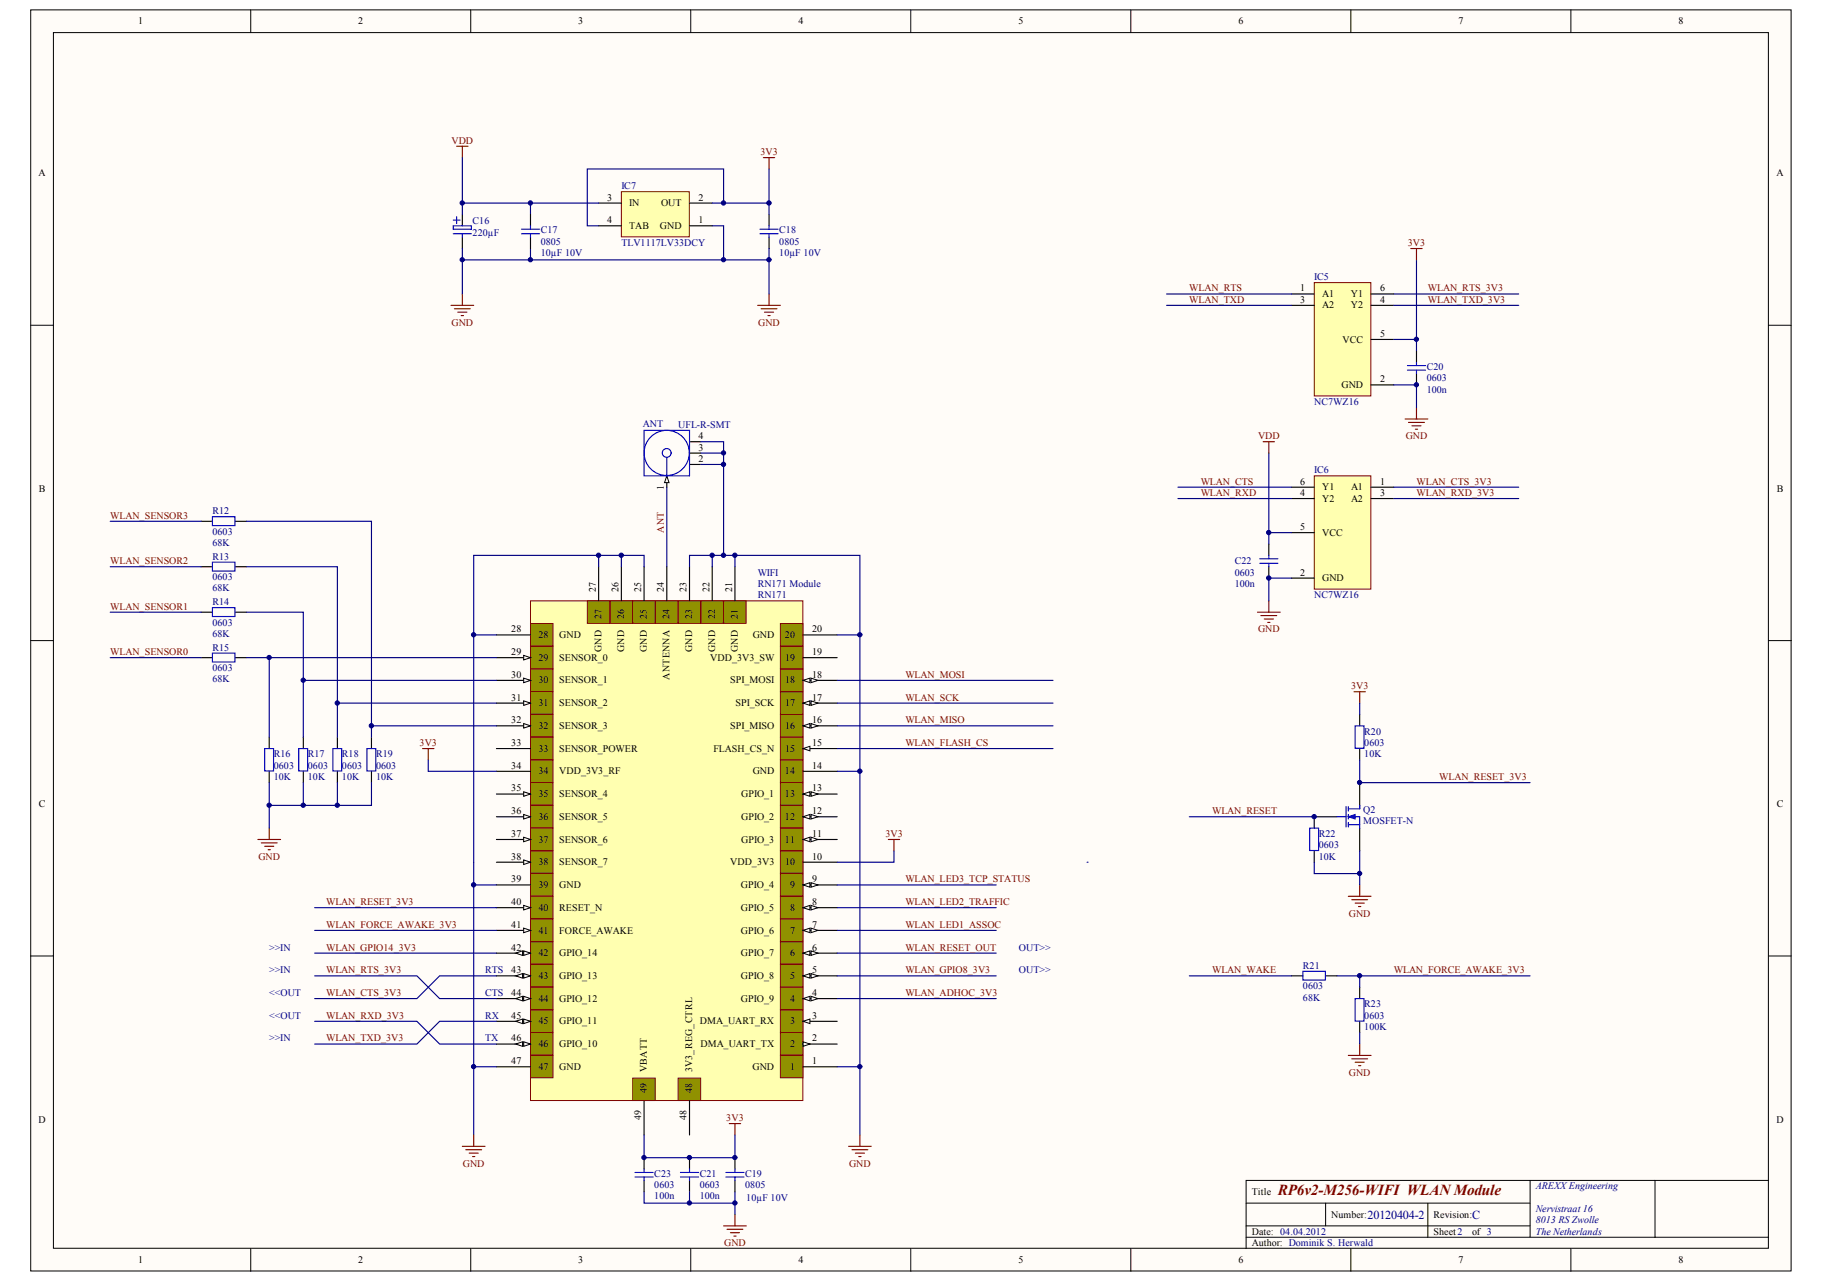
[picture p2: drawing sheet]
<svg xmlns="http://www.w3.org/2000/svg" width="289mm" height="203mm" viewBox="0 0 289 203" stroke-linecap="round" stroke-linejoin="round" font-family="sans-serif">
<defs><g id="words">
<text font-size="2.4" fill="#800000" x="202.3" y="189.3">RP6v2-M256-WIFI WLANModule</text>
<g font-size="1.9" fill="#000080">
<text x="216.5" y="193">20120404-2</text>
<text x="233.1" y="193">C</text>
</g>
<g font-size="1.6">
<text x="21.9" y="3.9">1</text>
<text x="56.7" y="3.9">2</text>
<text x="91.6" y="3.9">3</text>
<text x="126.4" y="3.9">4</text>
<text x="161.2" y="3.9">5</text>
<text x="196.1" y="3.9">6</text>
<text x="230.9" y="3.9">7</text>
<text x="265.7" y="3.9">8</text>
<text x="6.1" y="27.9">A</text>
<text x="281.3" y="27.9">A</text>
<text x="96.1" y="31.8">3</text>
<text x="96.1" y="35.4">4</text>
<text x="99.6" y="32.7">IN</text>
<text x="104.6" y="32.7">OUT</text>
<text x="110.6" y="31.8">2</text>
<text x="110.6" y="35.4">1</text>
<text x="99.6" y="36.3">TAB</text>
<text x="104.5" y="36.3">GND</text>
<text x="205.8" y="46.2">1</text>
<text x="205.8" y="48">3</text>
<text x="209.3" y="47.1">A1</text>
<text x="213.9" y="47.1">Y1</text>
<text x="218.5" y="46.2">6</text>
<text x="218.5" y="48">4</text>
<text x="209.3" y="48.9">A2</text>
<text x="213.9" y="48.9">Y2</text>
<text x="218.5" y="53.4">5</text>
<text x="212.5" y="54.3">VCC</text>
<text x="212.4" y="61.5">GND</text>
<text x="218.5" y="60.6">2</text>
<text x="110.6" y="71.4">3</text>
<text x="110.6" y="69.6">4</text>
<text x="6.1" y="77.9">B</text>
<text x="105.1" y="77.6" transform="rotate(-90 105.1 77.6)">1</text>
<text x="110.6" y="73.2">2</text>
<text x="205.8" y="76.8">6</text>
<text x="209.3" y="77.7">Y1</text>
<text x="213.9" y="77.7">A1</text>
<text x="218.5" y="76.8">1</text>
<text x="281.3" y="77.9">B</text>
<text x="205.8" y="84">5</text>
<text x="205.8" y="78.6">4</text>
<text x="209.3" y="79.5">Y2</text>
<text x="213.9" y="79.5">A2</text>
<text x="218.5" y="78.6">3</text>
<text x="209.3" y="84.9">VCC</text>
<text x="94.3" y="93.7" transform="rotate(-90 94.3 93.7)">27</text>
<text x="97.9" y="93.7" transform="rotate(-90 97.9 93.7)">26</text>
<text x="101.5" y="93.7" transform="rotate(-90 101.5 93.7)">25</text>
<text x="105.1" y="93.7" transform="rotate(-90 105.1 93.7)">24</text>
<text x="108.7" y="93.7" transform="rotate(-90 108.7 93.7)">23</text>
<text x="112.3" y="93.7" transform="rotate(-90 112.3 93.7)">22</text>
<text x="115.9" y="93.7" transform="rotate(-90 115.9 93.7)">21</text>
<text x="205.8" y="91.2">2</text>
<text x="209.3" y="92.1">GND</text>
<text x="80.9" y="100.2">28</text>
<text x="85.2" y="101.1">28</text>
<text x="88.5" y="101.1">GND</text>
<text x="95.2" y="98" transform="rotate(-90 95.2 98)">27</text>
<text x="98.8" y="98" transform="rotate(-90 98.8 98)">26</text>
<text x="102.4" y="98" transform="rotate(-90 102.4 98)">25</text>
<text x="106" y="98" transform="rotate(-90 106 98)">24</text>
<text x="109.6" y="98" transform="rotate(-90 109.6 98)">23</text>
<text x="113.2" y="98" transform="rotate(-90 113.2 98)">22</text>
<text x="116.8" y="98" transform="rotate(-90 116.8 98)">21</text>
<text x="119.2" y="101.1">GND</text>
<text x="124.3" y="101.1">20</text>
<text x="128.6" y="100.2">20</text>
<text x="80.9" y="103.8">29</text>
<text x="80.9" y="107.4">30</text>
<text x="85.2" y="104.7">29</text>
<text x="88.5" y="104.7">SENSOR_0</text>
<text x="95.2" y="103.3" transform="rotate(-90 95.2 103.3)">GND</text>
<text x="98.8" y="103.3" transform="rotate(-90 98.8 103.3)">GND</text>
<text x="102.4" y="103.3" transform="rotate(-90 102.4 103.3)">GND</text>
<text x="106" y="107.7" transform="rotate(-90 106 107.7)">ANTENNA</text>
<text x="109.6" y="103.3" transform="rotate(-90 109.6 103.3)">GND</text>
<text x="112.5" y="104.7">VDD_3V3_SW</text>
<text x="113.2" y="103.3" transform="rotate(-90 113.2 103.3)">GND</text>
<text x="116.8" y="103.3" transform="rotate(-90 116.8 103.3)">GND</text>
<text x="124.3" y="104.7">19</text>
<text x="128.6" y="107.4">18</text>
<text x="128.6" y="103.8">19</text>
<text x="80.9" y="111">31</text>
<text x="85.2" y="108.3">30</text>
<text x="85.2" y="111.9">31</text>
<text x="88.5" y="108.3">SENSOR_1</text>
<text x="88.5" y="111.9">SENSOR_2</text>
<text x="115.6" y="108.3">SPI_MOSI</text>
<text x="116.5" y="111.9">SPI_SCK</text>
<text x="124.3" y="111.9">17</text>
<text x="124.3" y="108.3">18</text>
<text x="128.6" y="111">17</text>
<text x="80.9" y="114.6">32</text>
<text x="80.9" y="118.2">33</text>
<text x="85.2" y="115.5">32</text>
<text x="85.2" y="119.1">33</text>
<text x="88.5" y="115.5">SENSOR_3</text>
<text x="88.5" y="119.1">SENSOR_POWER</text>
<text x="113" y="119.1">FLASH_CS_N</text>
<text x="115.6" y="115.5">SPI_MISO</text>
<text x="124.3" y="115.5">16</text>
<text x="124.3" y="119.1">15</text>
<text x="128.6" y="118.2">15</text>
<text x="128.6" y="114.6">16</text>
<text x="80.9" y="121.8">34</text>
<text x="80.9" y="125.4">35</text>
<text x="85.2" y="122.7">34</text>
<text x="88.5" y="122.7">VDD_3V3_RF</text>
<text x="119.2" y="122.7">GND</text>
<text x="124.3" y="122.7">14</text>
<text x="128.6" y="125.4">13</text>
<text x="128.6" y="121.8">14</text>
<text x="6.1" y="127.8">C</text>
<text x="80.9" y="129">36</text>
<text x="85.2" y="126.3">35</text>
<text x="85.2" y="129.9">36</text>
<text x="88.5" y="126.3">SENSOR_4</text>
<text x="88.5" y="129.9">SENSOR_5</text>
<text x="117.3" y="129.9">GPIO_2</text>
<text x="117.3" y="126.3">GPIO_1</text>
<text x="124.3" y="129.9">12</text>
<text x="124.3" y="126.3">13</text>
<text x="128.6" y="129">12</text>
<text x="281.3" y="127.8">C</text>
<text x="80.9" y="132.6">37</text>
<text x="80.9" y="136.1">38</text>
<text x="85.2" y="133.5">37</text>
<text x="85.2" y="137">38</text>
<text x="88.5" y="133.5">SENSOR_6</text>
<text x="88.5" y="137">SENSOR_7</text>
<text x="115.6" y="137">VDD_3V3</text>
<text x="117.3" y="133.5">GPIO_3</text>
<text x="124.3" y="133.5">11</text>
<text x="124.3" y="137">10</text>
<text x="128.6" y="136.1">10</text>
<text x="128.6" y="132.6">11</text>
<text x="80.9" y="139.7">39</text>
<text x="80.9" y="143.3">40</text>
<text x="85.2" y="140.6">39</text>
<text x="88.5" y="140.6">GND</text>
<text x="117.3" y="140.6">GPIO_4</text>
<text x="125.1" y="140.6">9</text>
<text x="128.6" y="143.3">8</text>
<text x="128.6" y="139.7">9</text>
<text x="80.9" y="146.9">41</text>
<text x="85.2" y="144.2">40</text>
<text x="85.2" y="147.8">41</text>
<text x="88.5" y="144.2">RESET_N</text>
<text x="88.5" y="147.8">FORCE_AWAKE</text>
<text x="117.3" y="147.8">GPIO_6</text>
<text x="117.3" y="144.2">GPIO_5</text>
<text x="125.1" y="147.8">7</text>
<text x="125.1" y="144.2">8</text>
<text x="128.6" y="146.9">7</text>
<text x="80.9" y="150.5">42</text>
<text x="80.9" y="154.1">43</text>
<text x="85.2" y="151.4">42</text>
<text x="85.2" y="155">43</text>
<text x="88.5" y="151.4">GPIO_14</text>
<text x="88.5" y="155">GPIO_13</text>
<text x="117.3" y="151.4">GPIO_7</text>
<text x="117.3" y="155">GPIO_8</text>
<text x="125.1" y="151.4">6</text>
<text x="125.1" y="155">5</text>
<text x="128.6" y="150.5">6</text>
<text x="128.6" y="154.1">5</text>
<text x="80.9" y="157.7">44</text>
<text x="80.9" y="161.3">45</text>
<text x="85.2" y="158.6">44</text>
<text x="88.5" y="158.6">GPIO_12</text>
<text x="117.3" y="158.6">GPIO_9</text>
<text x="125.1" y="158.6">4</text>
<text x="128.6" y="161.3">3</text>
<text x="128.6" y="157.7">4</text>
<text x="80.9" y="164.9">46</text>
<text x="85.2" y="162.2">45</text>
<text x="85.2" y="165.8">46</text>
<text x="88.5" y="162.2">GPIO_11</text>
<text x="88.5" y="165.8">GPIO_10</text>
<text x="110.8" y="162.2">DMA_UART_RX</text>
<text x="110.9" y="165.8">DMA_UART_TX</text>
<text x="125.1" y="162.2">3</text>
<text x="125.1" y="165.8">2</text>
<text x="128.6" y="164.9">2</text>
<text x="80.9" y="168.5">47</text>
<text x="85.2" y="169.4">47</text>
<text x="88.5" y="169.4">GND</text>
<text x="102.4" y="173.1" transform="rotate(-90 102.4 173.1)">49</text>
<text x="102.4" y="169.8" transform="rotate(-90 102.4 169.8)">VBATT</text>
<text x="109.6" y="173.1" transform="rotate(-90 109.6 173.1)">48</text>
<text x="109.6" y="169.8" transform="rotate(-90 109.6 169.8)">3V3_REG_CTRL</text>
<text x="119.1" y="169.4">GND</text>
<text x="125.1" y="169.4">1</text>
<text x="128.6" y="168.5">1</text>
<text x="6.1" y="177.8">D</text>
<text x="101.5" y="177.4" transform="rotate(-90 101.5 177.4)">49</text>
<text x="108.7" y="177.4" transform="rotate(-90 108.7 177.4)">48</text>
<text x="281.2" y="177.8">D</text>
<text x="198.2" y="189.2">Title</text>
<text x="198.2" y="195.5">Date: 04.04.2012</text>
<text x="198.2" y="197.3">Author: Dominik S. Herwald</text>
<text x="210.8" y="192.8">Number:</text>
<text x="226.9" y="192.8">Revision:</text>
<text x="226.9" y="195.5">Sheet2</text>
<text x="233.1" y="195.5">of 3</text>
<text x="21.9" y="200.1">1</text>
<text x="56.7" y="200.1">2</text>
<text x="91.6" y="200.1">3</text>
<text x="126.4" y="200.1">4</text>
<text x="161.2" y="200.1">5</text>
<text x="196.1" y="200.1">6</text>
<text x="230.9" y="200.1">7</text>
<text x="265.7" y="200.1">8</text>
</g>
<g font-size="1.6" fill="#800000">
<text x="71.5" y="22.8">VDD</text>
<text x="120.4" y="24.6">3V3</text>
<text x="222.9" y="39">3V3</text>
<text x="188.3" y="46.2">WLAN_RTS</text>
<text x="188.3" y="48">WLAN_TXD</text>
<text x="226" y="48">WLAN_TXD_3V3</text>
<text x="226" y="46.2">WLAN_RTS_3V3</text>
<text x="71.5" y="51.6">GND</text>
<text x="120" y="51.6">GND</text>
<text x="199.2" y="69.6">VDD</text>
<text x="222.5" y="69.6">GND</text>
<text x="190.1" y="76.8">WLAN_CTS</text>
<text x="224.3" y="76.8">WLAN_CTS_3V3</text>
<text x="17.4" y="82.2">WLAN_SENSOR3</text>
<text x="190.1" y="78.6">WLAN_RXD</text>
<text x="224.3" y="78.6">WLAN_RXD_3V3</text>
<text x="17.4" y="89.4">WLAN_SENSOR2</text>
<text x="105.1" y="84.4" transform="rotate(-90 105.1 84.4)">ANT</text>
<text x="17.4" y="96.6">WLAN_SENSOR1</text>
<text x="199.2" y="100.2">GND</text>
<text x="17.4" y="103.8">WLAN_SENSOR0</text>
<text x="143.3" y="107.4">WLAN_MOSI</text>
<text x="143.3" y="111">WLAN_SCK</text>
<text x="213.9" y="109.2">3V3</text>
<text x="66.4" y="118.2">3V3</text>
<text x="143.3" y="114.6">WLAN_MISO</text>
<text x="143.3" y="118.2">WLAN_FLASH_CS</text>
<text x="227.8" y="123.6">WLAN_RESET_3V3</text>
<text x="191.9" y="129">WLAN_RESET</text>
<text x="40.9" y="136.2">GND</text>
<text x="140.2" y="132.6">3V3</text>
<text x="51.6" y="143.3">WLAN_RESET_3V3</text>
<text x="143.3" y="139.7">WLAN_LED3_TCP_STATUS</text>
<text x="143.3" y="143.3">WLAN_LED2_TRAFFIC</text>
<text x="51.6" y="146.9">WLAN_FORCE_AWAKE_3V3</text>
<text x="143.3" y="146.9">WLAN_LED1_ASSOC</text>
<text x="213.6" y="145.2">GND</text>
<text x="51.6" y="154.1">WLAN_RTS_3V3</text>
<text x="51.6" y="150.5">WLAN_GPIO14_3V3</text>
<text x="143.3" y="154.1">WLAN_GPIO8_3V3</text>
<text x="143.3" y="150.5">WLAN_RESET_OUT</text>
<text x="191.9" y="154.1">WLAN_WAKE</text>
<text x="220.7" y="154.1">WLAN_FORCE_AWAKE_3V3</text>
<text x="51.6" y="161.3">WLAN_RXD_3V3</text>
<text x="51.6" y="157.7">WLAN_CTS_3V3</text>
<text x="143.3" y="157.7">WLAN_ADHOC_3V3</text>
<text x="51.6" y="164.9">WLAN_TXD_3V3</text>
<text x="213.6" y="170.4">GND</text>
<text x="115" y="177.5">3V3</text>
<text x="73.3" y="184.8">GND</text>
<text x="134.4" y="184.8">GND</text>
<text x="114.6" y="197.4">GND</text>
</g>
<g font-size="1.6" fill="#000080">
<text x="98.4" y="30">IC7</text>
<text x="74.8" y="35.5">C16</text>
<text x="74.8" y="37.3">220µF</text>
<text x="85.6" y="40.6">10µF 10V</text>
<text x="85.6" y="37">C17</text>
<text x="85.6" y="38.8">0805</text>
<text x="98.4" y="39">TLV1117LV33DCY</text>
<text x="123.4" y="40.6">10µF 10V</text>
<text x="123.4" y="37">C18</text>
<text x="123.4" y="38.8">0805</text>
<text x="208.1" y="44.4">IC5</text>
<text x="225.9" y="58.6">C20</text>
<text x="208.1" y="64.2">NC7WZ16</text>
<text x="225.9" y="62.2">100n</text>
<text x="225.9" y="60.4">0603</text>
<text x="101.8" y="67.6">ANT</text>
<text x="107.4" y="67.8">UFL-R-SMT</text>
<text x="208.1" y="75">IC6</text>
<text x="33.6" y="81.4">R12</text>
<text x="33.6" y="86.5">68K</text>
<text x="33.6" y="84.7">0603</text>
<text x="33.6" y="88.6">R13</text>
<text x="195.5" y="89.4">C22</text>
<text x="33.6" y="93.7">68K</text>
<text x="33.6" y="91.9">0603</text>
<text x="33.6" y="95.8">R14</text>
<text x="120" y="94.8">RN171</text>
<text x="120" y="91.2">WIFI</text>
<text x="120" y="93">RN171 Module</text>
<text x="195.5" y="93">100n</text>
<text x="195.5" y="91.2">0603</text>
<text x="208.1" y="94.8">NC7WZ16</text>
<text x="33.6" y="100.9">68K</text>
<text x="33.6" y="99.1">0603</text>
<text x="33.6" y="103">R15</text>
<text x="33.6" y="106.3">0603</text>
<text x="33.6" y="108.1">68K</text>
<text x="43.3" y="120">R16</text>
<text x="48.7" y="120">R17</text>
<text x="54.1" y="120">R18</text>
<text x="59.5" y="120">R19</text>
<text x="216" y="120">10K</text>
<text x="216" y="116.4">R20</text>
<text x="216" y="118.2">0603</text>
<text x="43.3" y="123.6">10K</text>
<text x="43.3" y="121.8">0603</text>
<text x="48.7" y="123.6">10K</text>
<text x="48.7" y="121.8">0603</text>
<text x="54.1" y="123.6">10K</text>
<text x="54.1" y="121.8">0603</text>
<text x="59.5" y="123.6">10K</text>
<text x="59.5" y="121.8">0603</text>
<text x="215.8" y="128.8">Q2</text>
<text x="215.8" y="130.6">MOSFET-N</text>
<text x="208.8" y="136.1">10K</text>
<text x="208.8" y="132.6">R22</text>
<text x="208.8" y="134.4">0603</text>
<text x="42.6" y="154.1">&gt;&gt;IN</text>
<text x="42.6" y="150.5">&gt;&gt;IN</text>
<text x="76.8" y="154.1">RTS</text>
<text x="161.3" y="154.1">OUT&gt;&gt;</text>
<text x="161.3" y="150.5">OUT&gt;&gt;</text>
<text x="206.3" y="153.4">R21</text>
<text x="42.6" y="157.7">&lt;&lt;OUT</text>
<text x="42.6" y="161.3">&lt;&lt;OUT</text>
<text x="76.8" y="161.3">RX</text>
<text x="76.8" y="157.7">CTS</text>
<text x="206.3" y="158.5">68K</text>
<text x="206.3" y="156.7">0603</text>
<text x="216" y="159.5">R23</text>
<text x="216" y="161.3">0603</text>
<text x="42.6" y="164.9">&gt;&gt;IN</text>
<text x="76.8" y="164.9">TX</text>
<text x="216" y="163.1">100K</text>
<text x="103.6" y="190">100n</text>
<text x="103.6" y="186.4">C23</text>
<text x="103.6" y="188.2">0603</text>
<text x="110.8" y="190">100n</text>
<text x="110.8" y="186.4">C21</text>
<text x="110.8" y="188.2">0603</text>
<text x="118" y="186.4">C19</text>
<text x="118" y="188.2">0805</text>
<text x="118.2" y="190.1">10µF 10V</text>
<text x="243.1" y="188.3">AREXXEngineering</text>
<text x="243.1" y="191.9">Nervistraat 16</text>
<text x="243.1" y="193.7">8013 RS Zwolle</text>
<text x="243.1" y="195.5">The Netherlands</text>
</g>
</g></defs>
<g fill="#fffcf8" stroke="#000" stroke-width=".16">
<path d="M4.9 1.6h278.7v199.7h-278.7z"/>
<path d="M8.5 5.2h271.5v192.5h-271.5z"/>
</g>
<g fill="none" stroke="#000" stroke-width=".16">
<path d="M39.7 1.6v3.6M74.5 1.6v3.6M109.4 1.6v3.6M144.2 1.6v3.6M179 1.6v3.6M213.9 1.6v3.6M248.7 1.6v3.6M4.9 51.5h3.6M280 51.5h3.6M4.9 101.5h3.6M280 101.5h3.6M4.9 151.4h3.6"/>
<path d="M280 151.4h3.6M39.7 197.8v3.6M74.5 197.8v3.6M109.4 197.8v3.6M144.2 197.8v3.6M179 197.8v3.6M197.3 190.6h44.9M197.3 196h82.7M197.3 194.2h44.9M209.9 190.6v3.6M213.9 197.8v3.6M226 190.6v5.4"/>
<path d="M242.2 187v9M248.7 197.8v3.6M262 187h-64.7v10.8M280 187h-18v9"/>
</g>
<path d="M84 95.2h43.1v79.1h-43.1z" fill="#ffffb0" stroke="#800000" stroke-width=".16"/>
<g fill="#909100" stroke="#800000" stroke-width=".16">
<path d="M107.4 170.8h3.5v3.5h-3.5z"/>
<path d="M84 102.4h3.5v3.5h-3.5z"/>
</g>
<path d="M78.6 104.2h5.4" fill="none" stroke="#000" stroke-width=".18"/>
<path d="M82.9 103.8l1.1 .4-1.1 .3z" fill="#fffcf8" stroke="#000" stroke-width=".16"/>
<path d="M84 106h3.5v3.5h-3.5z" fill="#909100" stroke="#800000" stroke-width=".16"/>
<path d="M78.6 107.8h5.4" fill="none" stroke="#000" stroke-width=".18"/>
<path d="M82.9 107.4l1.1 .4-1.1 .3z" fill="#fffcf8" stroke="#000" stroke-width=".16"/>
<path d="M84 109.6h3.5v3.5h-3.5z" fill="#909100" stroke="#800000" stroke-width=".16"/>
<path d="M78.6 111.4h5.4" fill="none" stroke="#000" stroke-width=".18"/>
<path d="M82.9 111l1.1 .4-1.1 .3z" fill="#fffcf8" stroke="#000" stroke-width=".16"/>
<path d="M84 113.2h3.5v3.5h-3.5z" fill="#909100" stroke="#800000" stroke-width=".16"/>
<path d="M78.6 115h5.4" fill="none" stroke="#000" stroke-width=".18"/>
<path d="M82.9 114.6l1.1 .4-1.1 .3z" fill="#fffcf8" stroke="#000" stroke-width=".16"/>
<path d="M84 116.8h3.5v3.5h-3.5z" fill="#909100" stroke="#800000" stroke-width=".16"/>
<path d="M78.6 118.6h5.4" fill="none" stroke="#000" stroke-width=".18"/>
<path d="M84 120.4h3.5v3.5h-3.5z" fill="#909100" stroke="#800000" stroke-width=".16"/>
<path d="M78.6 122.2h5.4" fill="none" stroke="#000" stroke-width=".18"/>
<path d="M84 124h3.5v3.5h-3.5z" fill="#909100" stroke="#800000" stroke-width=".16"/>
<path d="M78.6 125.8h5.4" fill="none" stroke="#000" stroke-width=".18"/>
<path d="M82.9 125.4l1.1 .4-1.1 .3z" fill="#fffcf8" stroke="#000" stroke-width=".16"/>
<path d="M84 127.6h3.5v3.5h-3.5z" fill="#909100" stroke="#800000" stroke-width=".16"/>
<path d="M78.6 129.4h5.4" fill="none" stroke="#000" stroke-width=".18"/>
<path d="M82.9 129l1.1 .4-1.1 .3z" fill="#fffcf8" stroke="#000" stroke-width=".16"/>
<path d="M123.5 149.2h3.6v3.5h-3.6z" fill="#909100" stroke="#800000" stroke-width=".16"/>
<path d="M127.1 151h5.4" fill="none" stroke="#000" stroke-width=".18"/>
<g fill="#fffcf8" stroke="#000" stroke-width=".16">
<path d="M127.1 151l1.1-.4v.7z"/>
<path d="M128.4 150.6l1.1 .4-1.1 .3z"/>
</g>
<path d="M123.5 145.6h3.6v3.5h-3.6z" fill="#909100" stroke="#800000" stroke-width=".16"/>
<path d="M127.1 147.4h5.4" fill="none" stroke="#000" stroke-width=".18"/>
<g fill="#fffcf8" stroke="#000" stroke-width=".16">
<path d="M127.1 147.4l1.1-.4v.7z"/>
<path d="M128.4 147l1.1 .4-1.1 .3z"/>
</g>
<path d="M123.5 142h3.6v3.5h-3.6z" fill="#909100" stroke="#800000" stroke-width=".16"/>
<path d="M127.1 143.8h5.4" fill="none" stroke="#000" stroke-width=".18"/>
<g fill="#fffcf8" stroke="#000" stroke-width=".16">
<path d="M127.1 143.8l1.1-.4v.7z"/>
<path d="M128.4 143.4l1.1 .4-1.1 .3z"/>
</g>
<path d="M123.5 138.4h3.6v3.5h-3.6z" fill="#909100" stroke="#800000" stroke-width=".16"/>
<path d="M127.1 140.2h5.4" fill="none" stroke="#000" stroke-width=".18"/>
<g fill="#fffcf8" stroke="#000" stroke-width=".16">
<path d="M127.1 140.2l1.1-.4v.7z"/>
<path d="M128.4 139.8l1.1 .4-1.1 .3z"/>
</g>
<path d="M123.5 134.8h3.6v3.5h-3.6z" fill="#909100" stroke="#800000" stroke-width=".16"/>
<path d="M127.1 136.6h5.4" fill="none" stroke="#000" stroke-width=".18"/>
<path d="M123.5 131.2h3.6v3.5h-3.6z" fill="#909100" stroke="#800000" stroke-width=".16"/>
<path d="M127.1 133h5.4" fill="none" stroke="#000" stroke-width=".18"/>
<g fill="#fffcf8" stroke="#000" stroke-width=".16">
<path d="M127.1 133l1.1-.4v.7z"/>
<path d="M128.4 132.6l1.1 .4-1.1 .3z"/>
</g>
<path d="M123.5 127.6h3.6v3.5h-3.6z" fill="#909100" stroke="#800000" stroke-width=".16"/>
<path d="M127.1 129.4h5.4" fill="none" stroke="#000" stroke-width=".18"/>
<g fill="#fffcf8" stroke="#000" stroke-width=".16">
<path d="M127.1 129.4l1.1-.4v.7z"/>
<path d="M128.4 129l1.1 .4-1.1 .3z"/>
</g>
<path d="M123.5 124h3.6v3.5h-3.6z" fill="#909100" stroke="#800000" stroke-width=".16"/>
<path d="M127.1 125.8h5.4" fill="none" stroke="#000" stroke-width=".18"/>
<g fill="#fffcf8" stroke="#000" stroke-width=".16">
<path d="M127.1 125.8l1.1-.4v.7z"/>
<path d="M128.4 125.4l1.1 .4-1.1 .3z"/>
</g>
<path d="M123.5 167.2h3.6v3.5h-3.6z" fill="#909100" stroke="#800000" stroke-width=".16"/>
<path d="M127.1 169h5.4" fill="none" stroke="#000" stroke-width=".18"/>
<path d="M123.5 163.6h3.6v3.5h-3.6z" fill="#909100" stroke="#800000" stroke-width=".16"/>
<path d="M127.1 165.4h5.4" fill="none" stroke="#000" stroke-width=".18"/>
<path d="M127.1 165l1.1 .4-1.1 .3z" fill="#fffcf8" stroke="#000" stroke-width=".16"/>
<path d="M123.5 160h3.6v3.5h-3.6z" fill="#909100" stroke="#800000" stroke-width=".16"/>
<path d="M127.1 161.8h5.4" fill="none" stroke="#000" stroke-width=".18"/>
<path d="M127.1 161.8l1.1-.4v.7z" fill="#fffcf8" stroke="#000" stroke-width=".16"/>
<path d="M123.5 156.4h3.6v3.5h-3.6z" fill="#909100" stroke="#800000" stroke-width=".16"/>
<path d="M127.1 158.2h5.4" fill="none" stroke="#000" stroke-width=".18"/>
<g fill="#fffcf8" stroke="#000" stroke-width=".16">
<path d="M127.1 158.2l1.1-.4v.7z"/>
<path d="M128.4 157.8l1.1 .4-1.1 .3z"/>
</g>
<path d="M123.5 152.8h3.6v3.5h-3.6z" fill="#909100" stroke="#800000" stroke-width=".16"/>
<path d="M127.1 154.6h5.4" fill="none" stroke="#000" stroke-width=".18"/>
<g fill="#fffcf8" stroke="#000" stroke-width=".16">
<path d="M127.1 154.6l1.1-.4v.7z"/>
<path d="M128.4 154.2l1.1 .4-1.1 .3z"/>
</g>
<path d="M123.5 120.4h3.6v3.5h-3.6z" fill="#909100" stroke="#800000" stroke-width=".16"/>
<path d="M127.1 122.2h5.4" fill="none" stroke="#000" stroke-width=".18"/>
<path d="M123.5 116.8h3.6v3.5h-3.6z" fill="#909100" stroke="#800000" stroke-width=".16"/>
<path d="M127.1 118.6h5.4" fill="none" stroke="#000" stroke-width=".18"/>
<path d="M127.1 118.6l1.1-.4v.7z" fill="#fffcf8" stroke="#000" stroke-width=".16"/>
<path d="M123.5 113.2h3.6v3.5h-3.6z" fill="#909100" stroke="#800000" stroke-width=".16"/>
<path d="M127.1 115h5.4" fill="none" stroke="#000" stroke-width=".18"/>
<g fill="#fffcf8" stroke="#000" stroke-width=".16">
<path d="M127.1 115l1.1-.4v.7z"/>
<path d="M128.4 114.6l1.1 .4-1.1 .3z"/>
</g>
<path d="M123.5 109.6h3.6v3.5h-3.6z" fill="#909100" stroke="#800000" stroke-width=".16"/>
<path d="M127.1 111.4h5.4" fill="none" stroke="#000" stroke-width=".18"/>
<g fill="#fffcf8" stroke="#000" stroke-width=".16">
<path d="M127.1 111.4l1.1-.4v.7z"/>
<path d="M128.4 111l1.1 .4-1.1 .3z"/>
</g>
<path d="M123.5 106h3.6v3.5h-3.6z" fill="#909100" stroke="#800000" stroke-width=".16"/>
<path d="M127.1 107.8h5.4" fill="none" stroke="#000" stroke-width=".18"/>
<g fill="#fffcf8" stroke="#000" stroke-width=".16">
<path d="M127.1 107.8l1.1-.4v.7z"/>
<path d="M128.4 107.4l1.1 .4-1.1 .3z"/>
</g>
<path d="M123.5 102.4h3.6v3.5h-3.6z" fill="#909100" stroke="#800000" stroke-width=".16"/>
<path d="M127.1 104.2h5.4" fill="none" stroke="#000" stroke-width=".18"/>
<path d="M123.5 98.8h3.6v3.5h-3.6z" fill="#909100" stroke="#800000" stroke-width=".16"/>
<path d="M127.1 100.6h5.4" fill="none" stroke="#000" stroke-width=".18"/>
<path d="M114.6 95.2h3.5v3.5h-3.5z" fill="#909100" stroke="#800000" stroke-width=".16"/>
<path d="M116.4 89.8v5.4" fill="none" stroke="#000" stroke-width=".18"/>
<path d="M111 95.2h3.5v3.5h-3.5z" fill="#909100" stroke="#800000" stroke-width=".16"/>
<path d="M112.8 89.8v5.4" fill="none" stroke="#000" stroke-width=".18"/>
<path d="M107.4 95.2h3.5v3.5h-3.5z" fill="#909100" stroke="#800000" stroke-width=".16"/>
<path d="M109.2 89.8v5.4" fill="none" stroke="#000" stroke-width=".18"/>
<path d="M103.8 95.2h3.5v3.5h-3.5z" fill="#909100" stroke="#800000" stroke-width=".16"/>
<path d="M105.6 89.8v5.4" fill="none" stroke="#000" stroke-width=".18"/>
<path d="M100.2 95.2h3.5v3.5h-3.5z" fill="#909100" stroke="#800000" stroke-width=".16"/>
<path d="M102 89.8v5.4" fill="none" stroke="#000" stroke-width=".18"/>
<path d="M96.6 95.2h3.5v3.5h-3.5z" fill="#909100" stroke="#800000" stroke-width=".16"/>
<path d="M98.4 89.8v5.4" fill="none" stroke="#000" stroke-width=".18"/>
<path d="M93 95.2h3.5v3.5h-3.5z" fill="#909100" stroke="#800000" stroke-width=".16"/>
<path d="M94.8 89.8v5.4" fill="none" stroke="#000" stroke-width=".18"/>
<path d="M84 98.8h3.5v3.5h-3.5z" fill="#909100" stroke="#800000" stroke-width=".16"/>
<path d="M78.6 100.6h5.4" fill="none" stroke="#000" stroke-width=".18"/>
<path d="M84 131.2h3.5v3.5h-3.5z" fill="#909100" stroke="#800000" stroke-width=".16"/>
<path d="M78.6 133h5.4" fill="none" stroke="#000" stroke-width=".18"/>
<path d="M82.9 132.6l1.1 .4-1.1 .3z" fill="#fffcf8" stroke="#000" stroke-width=".16"/>
<path d="M84 134.8h3.5v3.5h-3.5z" fill="#909100" stroke="#800000" stroke-width=".16"/>
<path d="M78.6 136.6h5.4" fill="none" stroke="#000" stroke-width=".18"/>
<path d="M82.9 136.2l1.1 .4-1.1 .3z" fill="#fffcf8" stroke="#000" stroke-width=".16"/>
<path d="M84 138.4h3.5v3.5h-3.5z" fill="#909100" stroke="#800000" stroke-width=".16"/>
<path d="M78.6 140.2h5.4" fill="none" stroke="#000" stroke-width=".18"/>
<path d="M84 142h3.5v3.5h-3.5z" fill="#909100" stroke="#800000" stroke-width=".16"/>
<path d="M78.6 143.8h5.4" fill="none" stroke="#000" stroke-width=".18"/>
<path d="M82.9 143.4l1.1 .4-1.1 .3z" fill="#fffcf8" stroke="#000" stroke-width=".16"/>
<path d="M84 145.6h3.5v3.5h-3.5z" fill="#909100" stroke="#800000" stroke-width=".16"/>
<path d="M78.6 147.4h5.4" fill="none" stroke="#000" stroke-width=".18"/>
<path d="M82.9 147l1.1 .4-1.1 .3z" fill="#fffcf8" stroke="#000" stroke-width=".16"/>
<path d="M84 149.2h3.5v3.5h-3.5z" fill="#909100" stroke="#800000" stroke-width=".16"/>
<path d="M78.6 151h5.4" fill="none" stroke="#000" stroke-width=".18"/>
<g fill="#fffcf8" stroke="#000" stroke-width=".16">
<path d="M82.9 150.6l1.1 .4-1.1 .3z"/>
<path d="M81.6 151l1.1-.4v.7z"/>
</g>
<path d="M84 152.8h3.5v3.5h-3.5z" fill="#909100" stroke="#800000" stroke-width=".16"/>
<path d="M78.6 154.6h5.4" fill="none" stroke="#000" stroke-width=".18"/>
<g fill="#fffcf8" stroke="#000" stroke-width=".16">
<path d="M82.9 154.2l1.1 .4-1.1 .3z"/>
<path d="M81.6 154.6l1.1-.4v.7z"/>
</g>
<path d="M84 156.4h3.5v3.5h-3.5z" fill="#909100" stroke="#800000" stroke-width=".16"/>
<path d="M78.6 158.2h5.4" fill="none" stroke="#000" stroke-width=".18"/>
<g fill="#fffcf8" stroke="#000" stroke-width=".16">
<path d="M82.9 157.8l1.1 .4-1.1 .3z"/>
<path d="M81.6 158.2l1.1-.4v.7z"/>
</g>
<path d="M84 160h3.5v3.5h-3.5z" fill="#909100" stroke="#800000" stroke-width=".16"/>
<path d="M78.6 161.8h5.4" fill="none" stroke="#000" stroke-width=".18"/>
<g fill="#fffcf8" stroke="#000" stroke-width=".16">
<path d="M82.9 161.4l1.1 .4-1.1 .3z"/>
<path d="M81.6 161.8l1.1-.4v.7z"/>
</g>
<path d="M84 163.6h3.5v3.5h-3.5z" fill="#909100" stroke="#800000" stroke-width=".16"/>
<path d="M78.6 165.4h5.4" fill="none" stroke="#000" stroke-width=".18"/>
<g fill="#fffcf8" stroke="#000" stroke-width=".16">
<path d="M82.9 165l1.1 .4-1.1 .3z"/>
<path d="M81.6 165.4l1.1-.4v.7z"/>
</g>
<path d="M84 167.2h3.5v3.5h-3.5z" fill="#909100" stroke="#800000" stroke-width=".16"/>
<path d="M78.6 169h5.4M109.2 174.4v5.4" fill="none" stroke="#000" stroke-width=".18"/>
<path d="M100.2 170.8h3.5v3.5h-3.5z" fill="#909100" stroke="#800000" stroke-width=".16"/>
<g fill="none" stroke="#000" stroke-width=".18">
<path d="M31.8 82.6h1.8M31.8 89.8h1.8M31.8 97h1.8M37.2 82.6h1.8M37.2 89.8h1.8M37.2 97h1.8M31.8 104.2h1.8M37.2 104.2h1.8M42.6 116.8v1.8M48 116.8v1.8M53.4 116.8v1.8M58.8 116.8v1.8"/>
<path d="M42.6 122.2v1.8M48 122.2v1.8M53.4 122.2v1.8M58.8 122.2v1.8M102 174.4v5.4"/>
</g>
<g fill="none" stroke="#000080" stroke-width=".18">
<path d="M17.4 82.6h14.4M17.4 89.8h14.4M17.4 97h14.4M39 89.8h14.4v21.6M39 97h9v10.8M94.8 89.8v-1.8h-19.8v12.6M94.8 88h3.6v1.8M98.4 88h3.6v1.8M116.4 88h-7.2v1.8M116.4 89.8v-1.8h19.7v12.6h-3.6M17.4 104.2h14.4M39 104.2h3.6"/>
<path d="M136.1 100.6v21.6h-3.6M136.1 122.2v46.8h-3.6M49.8 143.8h28.8M49.8 147.4h28.8M75 140.2v28.8h3.6M132.5 143.8h25.2M132.5 147.4h25.2M132.5 140.2h25.2M132.5 158.2h25.2M49.8 161.8h16.2l3.6 3.6h9M75 169v10.8M78.6 161.8h-9l-3.6 3.6h-16.2"/>
<path d="M136.1 169v10.8"/>
</g>
<g fill="none" stroke="#800000" stroke-width=".18">
<path d="M40.8 133h3.6M41.4 133.5h2.5M41.9 134h1.4M42.4 134.6h.4M42.6 131.2v1.8M140.6 133h1.8M141.5 133v1.8M75 179.8v1.8M136.1 179.8v1.8M73.2 181.6h3.6M73.7 182.1h2.6M74.3 182.6h1.4"/>
<path d="M74.8 183.2h.4M134.3 181.6h3.6M134.9 182.1h2.5M135.4 182.6h1.5M136 183.2h.3"/>
</g>
<path d="M33.6 81.8h3.6v1.4h-3.6zM33.6 89h3.6v1.4h-3.6zM33.6 96.2h3.6v1.4h-3.6zM33.6 103.4h3.6v1.4h-3.6zM41.9 118.6h1.4v3.5h-1.4zM47.3 118.6h1.4v3.5h-1.4zM52.7 118.6h1.4v3.5h-1.4zM58.1 118.6h1.4v3.5h-1.4z" fill="none" stroke="#00f" stroke-width=".18"/>
<path d="M208.1 44.8h8.9v17.9h-8.9z" fill="#ffffb0" stroke="#800000" stroke-width=".16"/>
<path d="M204.5 46.6h3.6M204.5 48.4h3.6M217.1 46.6h3.6M217.1 53.8h3.6M217.1 48.4h3.6M224.3 55.6v1.8M224.3 59.2v1.8M217.1 61h3.6" fill="none" stroke="#000" stroke-width=".18"/>
<path d="M222.8 57.9h2.9M222.8 58.6h2.9M224.3 57.4v.5M224.3 58.6v.6" fill="none" stroke="#00f" stroke-width=".18"/>
<path d="M223.4 39.4h1.8M224.3 39.4v1.8M222.5 66.4h3.5M223 66.9h2.5M223.5 67.4h1.5M224.1 68h.3M224.3 64.6v1.8" fill="none" stroke="#800000" stroke-width=".18"/>
<path d="M184.7 48.4h19.8M184.7 46.6h19.8M220.7 53.8h3.6v1.8M220.7 48.4h19.7M220.7 46.6h19.7M224.3 41.2v12.6M220.7 61h3.6v3.6" fill="none" stroke="#000080" stroke-width=".18"/>
<path d="M208.1 75.4h8.9v17.9h-8.9z" fill="#ffffb0" stroke="#800000" stroke-width=".16"/>
<path d="M105.6 75.4v1.8M204.5 77.2h3.6M204.5 79h3.6M217.1 77.2h3.6M217.1 79h3.6M200.9 86.2v1.8M200.9 89.8v1.8M204.5 91.6h3.6M204.5 84.4h3.6" fill="none" stroke="#000" stroke-width=".18"/>
<g fill="none" stroke="#00f" stroke-width=".18">
<path d="M199.4 88.5h2.9M199.4 89.2h2.9M200.9 88v.5M200.9 89.2v.6"/>
<circle cx="105.5" cy="71.7" r="3.6"/>
<circle cx="105.5" cy="71.7" r=".7"/>
</g>
<path d="M200 70h1.8M200.9 70v1.8M199.1 97h3.6M199.6 97.5h2.5M200.2 98h1.4M200.7 98.6h.4M200.9 95.2v1.8" fill="none" stroke="#800000" stroke-width=".18"/>
<path d="M105.6 77.2v12.6M186.5 79h18M186.5 77.2h18M200.9 71.8v14.4M220.7 79h19.7M220.7 77.2h19.7M112.8 88v1.8M200.9 84.4h3.6M204.5 91.6h-3.6v3.6" fill="none" stroke="#000080" stroke-width=".18"/>
<path d="M105.6 75.4l.3 1h-.7z" fill="#fffcf8" stroke="#000" stroke-width=".16"/>
<path d="M109.2 73.6h1.8M109.2 71.8h1.8M109.2 70h1.8M116.4 183.4v1.8M116.4 187v1.8" fill="none" stroke="#000" stroke-width=".18"/>
<path d="M102 68.2h7.2v7.2h-7.2zM105.6 72.5v2.9M114.9 185.7h2.9M114.9 186.4h2.9M116.4 185.2v.5M116.4 186.4v.6" fill="none" stroke="#00f" stroke-width=".18"/>
<path d="M121.7 26.8v5.4h-7.1v-5.4h-21.6v9h1.8M111 73.6h3.6v14.4M111 70h3.6v3.6M111 71.8h3.6M132.5 107.8h34.2M132.5 111.4h34.2M132.5 115h34.2M132.5 118.6h34.2M49.8 151h28.8M132.5 151h25.2M132.5 154.6h25.2" fill="none" stroke="#000080" stroke-width=".18"/>
<path d="M120.8 25h1.8M121.7 25v1.8" fill="none" stroke="#800000" stroke-width=".18"/>
<path d="M98.4 30.4h10.7v7.1h-10.7z" fill="#ffffb0" stroke="#800000" stroke-width=".16"/>
<g fill="none" stroke="#000" stroke-width=".18">
<path d="M73.2 34v1.8M73.2 37.6v1.8M84 34v1.8M84 37.6v1.8M94.8 32.2h3.6M94.8 35.8h3.6M109.2 32.2h3.6M109.2 35.8h3.6M121.7 34v1.8M121.7 37.6v1.8M215.3 113.2v1.8M215.3 118.6v1.8"/>
<path d="M208.1 134.8v1.8M211.7 129.4h-3.6v1.8M215.3 124v3.6M215.3 131.2v3.6M204.5 154.6h1.8M209.9 154.6h1.8M215.3 156.4v1.8M215.3 161.8v1.8M102 183.4v1.8M102 187v1.8M109.2 183.4v1.8M109.2 187v1.8"/>
</g>
<g fill="none" stroke="#00f" stroke-width=".18">
<path d="M71.8 35.8h2.8v.5h-2.8zM71.8 37h2.8M71.8 34.9h1M72.3 34.3v1.1M73.2 37v.6M82.5 36.3h2.9M82.5 37h2.9M84 35.8v.5M84 37v.6M120.3 36.3h2.9M120.3 37h2.9M121.7 35.8v.5"/>
<path d="M121.7 37v.6M214.5 115h1.4v3.5h-1.4zM207.3 131.2h1.5v3.5h-1.5zM211.7 129.4h1.4M213.1 127.7v3.3M213.5 129.4h1.8v1.8M213.5 130.6h1.8M213.5 127.7v.8M213.5 129v.7M213.5 130.3v.7M215.3 127.6v.5h-1.8M206.3 153.8h3.5v1.4h-3.5z"/>
<path d="M214.5 158.2h1.4v3.5h-1.4zM100.5 185.7h2.9M100.5 186.4h2.9M102 185.2v.5M102 186.4v.6M107.7 185.7h2.9M107.7 186.4h2.9M109.2 185.2v.5M109.2 186.4v.6"/>
</g>
<g fill="none" stroke="#000080" stroke-width=".18">
<path d="M73.2 32.2h21.6M73.2 25v9M73.2 39.4v7.2M84 39.4v1.8h37.7v5.4M84 32.2v1.8M112.8 35.8h1.8v5.4M112.8 32.2h1.8M121.7 32.2v1.8M121.7 39.4v1.8M73.2 41.2h10.8M39 82.6h19.8v34.2M58.8 115h19.8"/>
<path d="M78.6 104.2h-36v12.6M78.6 107.8h-30.6v9M78.6 111.4h-25.2v5.4M78.6 100.6h-3.6v39.6h3.6M215.3 111.4v1.8M42.6 124v3.6M48 124v3.6M53.4 124v3.6h-10.8v3.6M58.8 124v3.6h-5.4M67.8 120.4v1.8h10.8M141.5 134.8v1.8h-9M172.1 136.6h.1"/>
<path d="M188.3 129.4h19.8M208.1 136.6v1.8h7.2v1.8M215.3 120.4v3.6h26.9M215.3 134.8v3.6M49.8 154.6h16.2l3.6 3.6h9M78.6 154.6h-9l-3.6 3.6h-16.2M188.3 154.6h16.2M211.7 154.6h30.5M215.3 154.6v1.8M102 179.8v3.6h14.4v-3.6M215.3 163.6v1.8M102 188.8v1.8h14.4v-1.8"/>
<path d="M109.2 188.8v1.8M116.4 190.6v1.8"/>
</g>
<g fill="none" stroke="#800000" stroke-width=".18">
<path d="M72.3 23.2h1.8M73.2 23.2v1.8M71.4 48.4h3.6M71.9 48.9h2.6M72.5 49.4h1.4M73 50h.4M73.2 46.6v1.8M120 48.4h3.5M120.5 48.9h2.5M121 49.4h1.5M121.6 50h.3M121.7 46.6v1.8"/>
<path d="M66.9 118.6h1.8M67.8 118.6v1.8M214.4 109.6h1.8M215.3 109.6v1.8M213.5 142h3.6M214 142.5h2.5M214.5 143h1.5M215.1 143.6h.3M215.3 140.2v1.8M115.5 178h1.8M116.4 178v1.8M213.5 167.2h3.6"/>
<path d="M214 167.7h2.5M214.5 168.2h1.5M215.1 168.8h.3M215.3 165.4v1.8M114.6 194.2h3.6M115.1 194.7h2.5M115.6 195.2h1.5M116.2 195.8h.3M116.4 192.4v1.8"/>
</g>
<path d="M213.5 129.4l1-.4v.7z" fill="#00f" stroke="#00f" stroke-width=".16"/>
<g fill="#000080" stroke="#000080" stroke-width=".16">
<circle cx="42.6" cy="127.5" r=".34"/>
<circle cx="42.6" cy="104.1" r=".34"/>
<circle cx="48" cy="127.5" r=".34"/>
<circle cx="48" cy="107.7" r=".34"/>
<circle cx="53.4" cy="127.5" r=".34"/>
<circle cx="53.4" cy="111.3" r=".34"/>
<circle cx="58.8" cy="114.9" r=".34"/>
<circle cx="73.2" cy="41.1" r=".34"/>
<circle cx="73.2" cy="32.1" r=".34"/>
<circle cx="75" cy="168.9" r=".34"/>
<circle cx="75" cy="140.1" r=".34"/>
<circle cx="75" cy="100.5" r=".34"/>
<circle cx="84" cy="41.1" r=".34"/>
<circle cx="84" cy="32.1" r=".34"/>
<circle cx="94.8" cy="87.9" r=".34"/>
<circle cx="98.4" cy="87.9" r=".34"/>
<circle cx="102" cy="183.3" r=".34"/>
<circle cx="109.1" cy="190.5" r=".34"/>
<circle cx="109.1" cy="183.3" r=".34"/>
<circle cx="112.7" cy="87.9" r=".34"/>
<circle cx="114.5" cy="87.9" r=".34"/>
<circle cx="114.5" cy="73.5" r=".34"/>
<circle cx="114.5" cy="71.7" r=".34"/>
<circle cx="114.5" cy="41.1" r=".34"/>
<circle cx="114.5" cy="32.1" r=".34"/>
<circle cx="116.3" cy="190.5" r=".34"/>
<circle cx="116.3" cy="183.3" r=".34"/>
<circle cx="116.3" cy="87.9" r=".34"/>
<circle cx="121.7" cy="41.1" r=".34"/>
<circle cx="121.7" cy="32.1" r=".34"/>
<circle cx="136.1" cy="168.9" r=".34"/>
<circle cx="136.1" cy="122.1" r=".34"/>
<circle cx="136.1" cy="100.5" r=".34"/>
<circle cx="200.9" cy="91.5" r=".34"/>
<circle cx="200.9" cy="84.3" r=".34"/>
<circle cx="208" cy="129.3" r=".34"/>
<circle cx="215.2" cy="154.5" r=".34"/>
<circle cx="215.2" cy="138.3" r=".34"/>
<circle cx="215.2" cy="123.9" r=".34"/>
<circle cx="224.2" cy="60.9" r=".34"/>
<circle cx="224.2" cy="53.7" r=".34"/>
</g>
<use href="#words"/>
</svg>
